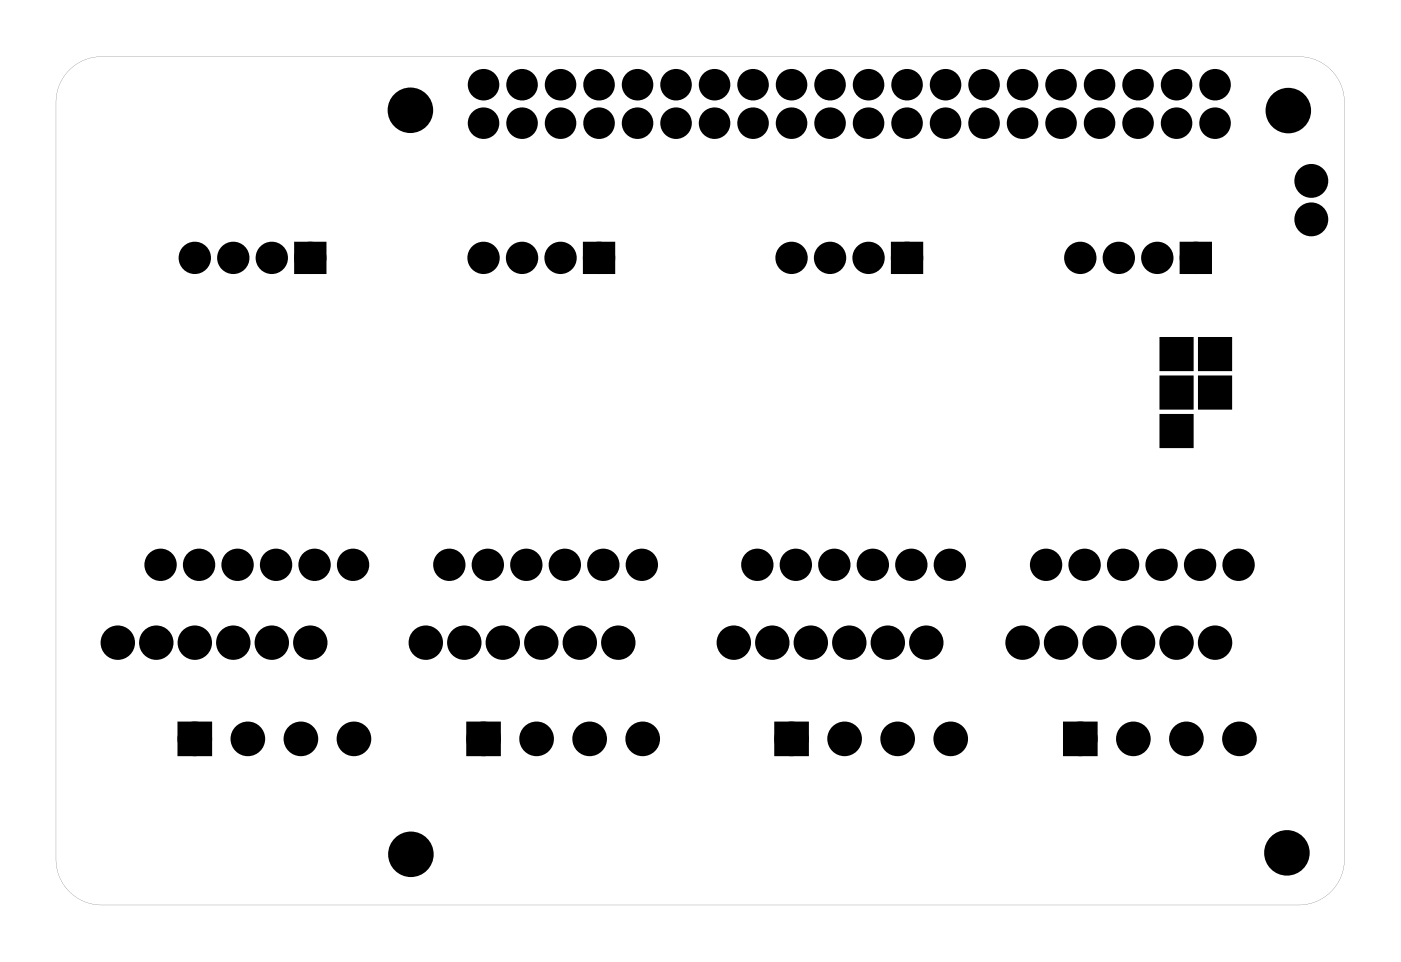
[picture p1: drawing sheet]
<svg xmlns="http://www.w3.org/2000/svg" width="92mm" height="63mm" viewBox="0 0 92 63" stroke-linecap="round" stroke-linejoin="round" font-family="sans-serif">
<g fill="#000">
<path d="M19.7 16.3h1.5v1.4h-1.5zM38.8 16.3h1.4v1.4h-1.4zM59.1 16.3h1.5v1.4h-1.5zM78.2 16.3h1.4v1.4h-1.4zM76.6 27.5h2v2h-2zM76.6 24.9h2v2h-2zM76.6 22.4h2v2h-2zM79.2 24.9h2v2h-2zM79.2 22.4h2v2h-2zM12.1 48h1.5v1.5h-1.5zM31.1 48h1.6v1.5h-1.6zM51.5 48h1.5v1.5h-1.5z"/>
<path d="M70.5 48h1.5v1.5h-1.5z"/>
<path d="M4.4 4.9a2.99 2.99 0 0 1 2.3-1.2h79a3 3 0 0 1 3 3v50a3 3 0 0 1-3 3h-79a3 3 0 0 1-3-3v-50a3 3 0 0 1 .7-1.8zM4.4 4.9l-.4 .5-.2 .7-.1 .6v50a3 3 0 0 0 3 3h79a3 3 0 0 0 3-3v-50a3 3 0 0 0-3-3h-79a3 3 0 0 0-2.3 1.2z"/>
</g>
<g fill="#000">
<circle cx="12.9" cy="17" r=".72"/>
<circle cx="15.4" cy="17" r=".72"/>
<circle cx="17.9" cy="17" r=".72"/>
<circle cx="20.5" cy="17" r=".72"/>
<circle cx="27.1" cy="7.3" r="1.38"/>
<circle cx="31.9" cy="8.1" r=".74"/>
<circle cx="31.9" cy="5.6" r=".74"/>
<circle cx="31.9" cy="17" r=".72"/>
<circle cx="34.4" cy="17" r=".72"/>
<circle cx="34.4" cy="8.1" r=".74"/>
<circle cx="34.4" cy="5.6" r=".74"/>
<circle cx="37" cy="17" r=".72"/>
<circle cx="37" cy="8.1" r=".74"/>
<circle cx="37" cy="5.6" r=".74"/>
<circle cx="39.5" cy="17" r=".72"/>
<circle cx="39.5" cy="8.1" r=".74"/>
<circle cx="39.5" cy="5.6" r=".74"/>
<circle cx="42.1" cy="8.1" r=".74"/>
<circle cx="42.1" cy="5.6" r=".74"/>
<circle cx="44.6" cy="8.1" r=".74"/>
<circle cx="44.6" cy="5.6" r=".74"/>
<circle cx="47.1" cy="8.1" r=".74"/>
<circle cx="47.1" cy="5.6" r=".74"/>
<circle cx="49.7" cy="8.1" r=".74"/>
<circle cx="49.7" cy="5.6" r=".74"/>
<circle cx="52.2" cy="17" r=".72"/>
<circle cx="52.2" cy="8.1" r=".74"/>
<circle cx="52.2" cy="5.6" r=".74"/>
<circle cx="54.8" cy="17" r=".72"/>
<circle cx="54.8" cy="8.1" r=".74"/>
<circle cx="54.8" cy="5.6" r=".74"/>
<circle cx="57.3" cy="17" r=".72"/>
<circle cx="57.3" cy="8.1" r=".74"/>
<circle cx="57.3" cy="5.6" r=".74"/>
<circle cx="59.8" cy="17" r=".72"/>
<circle cx="59.8" cy="8.1" r=".74"/>
<circle cx="59.8" cy="5.6" r=".74"/>
<circle cx="62.4" cy="8.1" r=".74"/>
<circle cx="62.4" cy="5.6" r=".74"/>
<circle cx="64.9" cy="8.1" r=".74"/>
<circle cx="64.9" cy="5.6" r=".74"/>
<circle cx="67.5" cy="8.1" r=".74"/>
<circle cx="67.5" cy="5.6" r=".74"/>
<circle cx="70" cy="8.1" r=".74"/>
<circle cx="70" cy="5.6" r=".74"/>
<circle cx="71.3" cy="17" r=".72"/>
<circle cx="72.5" cy="8.1" r=".74"/>
<circle cx="72.5" cy="5.6" r=".74"/>
<circle cx="73.8" cy="17" r=".72"/>
<circle cx="75.1" cy="8.1" r=".74"/>
<circle cx="75.1" cy="5.6" r=".74"/>
<circle cx="76.4" cy="17" r=".72"/>
<circle cx="77.6" cy="8.1" r=".74"/>
<circle cx="77.6" cy="5.6" r=".74"/>
<circle cx="78.9" cy="17" r=".72"/>
<circle cx="80.2" cy="8.1" r=".74"/>
<circle cx="80.2" cy="5.6" r=".74"/>
<circle cx="85" cy="7.3" r="1.38"/>
<circle cx="86.5" cy="14.5" r=".74"/>
<circle cx="86.5" cy="11.9" r=".74"/>
<circle cx="10.6" cy="37.3" r=".72"/>
<circle cx="13.1" cy="37.3" r=".72"/>
<circle cx="15.7" cy="37.3" r=".72"/>
<circle cx="18.2" cy="37.3" r=".72"/>
<circle cx="20.8" cy="37.3" r=".72"/>
<circle cx="23.3" cy="37.3" r=".72"/>
<circle cx="29.6" cy="37.3" r=".72"/>
<circle cx="32.2" cy="37.3" r=".72"/>
<circle cx="34.7" cy="37.3" r=".72"/>
<circle cx="37.3" cy="37.3" r=".72"/>
<circle cx="39.8" cy="37.3" r=".72"/>
<circle cx="42.3" cy="37.3" r=".72"/>
<circle cx="50" cy="37.3" r=".72"/>
<circle cx="52.5" cy="37.3" r=".72"/>
<circle cx="55" cy="37.3" r=".72"/>
<circle cx="57.6" cy="37.3" r=".72"/>
<circle cx="60.1" cy="37.3" r=".72"/>
<circle cx="62.7" cy="37.3" r=".72"/>
<circle cx="69" cy="37.3" r=".72"/>
<circle cx="71.6" cy="37.3" r=".72"/>
<circle cx="74.1" cy="37.3" r=".72"/>
<circle cx="76.6" cy="37.3" r=".72"/>
<circle cx="79.2" cy="37.3" r=".72"/>
<circle cx="81.7" cy="37.3" r=".72"/>
<circle cx="7.8" cy="42.4" r=".75"/>
<circle cx="10.3" cy="42.4" r=".75"/>
<circle cx="12.9" cy="42.4" r=".75"/>
<circle cx="12.9" cy="48.8" r=".76"/>
<circle cx="15.4" cy="42.4" r=".75"/>
<circle cx="16.4" cy="48.8" r=".76"/>
<circle cx="17.9" cy="42.4" r=".75"/>
<circle cx="19.9" cy="48.8" r=".76"/>
<circle cx="20.5" cy="42.4" r=".75"/>
<circle cx="23.4" cy="48.8" r=".76"/>
<circle cx="27.1" cy="56.4" r="1.38"/>
<circle cx="28.1" cy="42.4" r=".75"/>
<circle cx="30.6" cy="42.4" r=".75"/>
<circle cx="31.9" cy="48.8" r=".76"/>
<circle cx="33.2" cy="42.4" r=".75"/>
<circle cx="35.4" cy="48.8" r=".76"/>
<circle cx="35.7" cy="42.4" r=".75"/>
<circle cx="38.3" cy="42.4" r=".75"/>
<circle cx="38.9" cy="48.8" r=".76"/>
<circle cx="40.8" cy="42.4" r=".75"/>
<circle cx="42.4" cy="48.8" r=".76"/>
<circle cx="48.4" cy="42.4" r=".75"/>
<circle cx="51" cy="42.4" r=".75"/>
<circle cx="52.2" cy="48.8" r=".76"/>
<circle cx="53.5" cy="42.4" r=".75"/>
<circle cx="55.7" cy="48.8" r=".76"/>
<circle cx="56" cy="42.4" r=".75"/>
<circle cx="58.6" cy="42.4" r=".75"/>
<circle cx="59.2" cy="48.8" r=".76"/>
<circle cx="61.1" cy="42.4" r=".75"/>
<circle cx="62.7" cy="48.8" r=".76"/>
<circle cx="67.5" cy="42.4" r=".75"/>
<circle cx="70" cy="42.4" r=".75"/>
<circle cx="71.3" cy="48.8" r=".76"/>
<circle cx="72.5" cy="42.4" r=".75"/>
<circle cx="74.8" cy="48.8" r=".76"/>
<circle cx="75.1" cy="42.4" r=".75"/>
<circle cx="77.6" cy="42.4" r=".75"/>
<circle cx="78.3" cy="48.8" r=".76"/>
<circle cx="80.2" cy="42.4" r=".75"/>
<circle cx="81.8" cy="48.8" r=".76"/>
<circle cx="84.9" cy="56.3" r="1.38"/>
</g>
<g fill="none" stroke="#000" stroke-width=".76" stroke-linecap="butt">
<path d="M12.1 48h1.5v1.5h-1.5zM31.1 48h1.6v1.5h-1.6zM51.5 48h1.5v1.5h-1.5zM70.5 48h1.5v1.5h-1.5z"/>
<circle cx="86.5" cy="11.9" r=".74"/>
<circle cx="86.5" cy="14.5" r=".74"/>
<circle cx="7.8" cy="42.4" r=".75"/>
<circle cx="10.3" cy="42.4" r=".75"/>
<circle cx="12.9" cy="42.4" r=".75"/>
<circle cx="12.9" cy="48.8" r=".76"/>
<circle cx="15.4" cy="42.4" r=".75"/>
<circle cx="16.4" cy="48.8" r=".76"/>
<circle cx="17.9" cy="42.4" r=".75"/>
<circle cx="19.9" cy="48.8" r=".76"/>
<circle cx="20.5" cy="42.4" r=".75"/>
<circle cx="23.4" cy="48.8" r=".76"/>
<circle cx="28.1" cy="42.4" r=".75"/>
<circle cx="30.6" cy="42.4" r=".75"/>
<circle cx="31.9" cy="48.8" r=".76"/>
<circle cx="33.2" cy="42.4" r=".75"/>
<circle cx="35.4" cy="48.8" r=".76"/>
<circle cx="35.7" cy="42.4" r=".75"/>
<circle cx="38.3" cy="42.4" r=".75"/>
<circle cx="38.9" cy="48.8" r=".76"/>
<circle cx="40.8" cy="42.4" r=".75"/>
<circle cx="42.4" cy="48.8" r=".76"/>
<circle cx="48.4" cy="42.4" r=".75"/>
<circle cx="51" cy="42.4" r=".75"/>
<circle cx="52.2" cy="48.8" r=".76"/>
<circle cx="53.5" cy="42.4" r=".75"/>
<circle cx="55.7" cy="48.8" r=".76"/>
<circle cx="56" cy="42.4" r=".75"/>
<circle cx="58.6" cy="42.4" r=".75"/>
<circle cx="59.2" cy="48.8" r=".76"/>
<circle cx="61.1" cy="42.4" r=".75"/>
<circle cx="62.7" cy="48.8" r=".76"/>
<circle cx="67.5" cy="42.4" r=".75"/>
<circle cx="70" cy="42.4" r=".75"/>
<circle cx="71.3" cy="48.8" r=".76"/>
<circle cx="72.5" cy="42.4" r=".75"/>
<circle cx="74.8" cy="48.8" r=".76"/>
<circle cx="75.1" cy="42.4" r=".75"/>
<circle cx="77.6" cy="42.4" r=".75"/>
<circle cx="78.3" cy="48.8" r=".76"/>
<circle cx="80.2" cy="42.4" r=".75"/>
<circle cx="81.8" cy="48.8" r=".76"/>
</g>
<g fill="none" stroke="#000" stroke-width=".25">
<path d="M76.6 27.5h2v2h-2zM76.6 24.9h2v2h-2zM76.6 22.4h2v2h-2zM79.2 24.9h2v2h-2zM79.2 22.4h2v2h-2z"/>
<circle cx="27.1" cy="7.3" r="1.38"/>
<circle cx="85" cy="7.3" r="1.38"/>
<circle cx="27.1" cy="56.4" r="1.38"/>
<circle cx="84.9" cy="56.3" r="1.38"/>
</g>
<g fill="none" stroke="#000" stroke-width=".61" stroke-linecap="butt">
<circle cx="31.9" cy="5.6" r=".74"/>
<circle cx="31.9" cy="8.1" r=".74"/>
<circle cx="34.4" cy="5.6" r=".74"/>
<circle cx="34.4" cy="8.1" r=".74"/>
<circle cx="37" cy="5.6" r=".74"/>
<circle cx="37" cy="8.1" r=".74"/>
<circle cx="39.5" cy="5.6" r=".74"/>
<circle cx="39.5" cy="8.1" r=".74"/>
<circle cx="42.1" cy="5.6" r=".74"/>
<circle cx="42.1" cy="8.1" r=".74"/>
<circle cx="44.6" cy="5.6" r=".74"/>
<circle cx="44.6" cy="8.1" r=".74"/>
<circle cx="47.1" cy="5.6" r=".74"/>
<circle cx="47.1" cy="8.1" r=".74"/>
<circle cx="49.7" cy="5.6" r=".74"/>
<circle cx="49.7" cy="8.1" r=".74"/>
<circle cx="52.2" cy="5.6" r=".74"/>
<circle cx="52.2" cy="8.1" r=".74"/>
<circle cx="54.8" cy="5.6" r=".74"/>
<circle cx="54.8" cy="8.1" r=".74"/>
<circle cx="57.3" cy="5.6" r=".74"/>
<circle cx="57.3" cy="8.1" r=".74"/>
<circle cx="59.8" cy="5.6" r=".74"/>
<circle cx="59.8" cy="8.1" r=".74"/>
<circle cx="62.4" cy="5.6" r=".74"/>
<circle cx="62.4" cy="8.1" r=".74"/>
<circle cx="64.9" cy="5.6" r=".74"/>
<circle cx="64.9" cy="8.1" r=".74"/>
<circle cx="67.5" cy="5.6" r=".74"/>
<circle cx="67.5" cy="8.1" r=".74"/>
<circle cx="70" cy="5.6" r=".74"/>
<circle cx="70" cy="8.1" r=".74"/>
<circle cx="72.5" cy="5.6" r=".74"/>
<circle cx="72.5" cy="8.1" r=".74"/>
<circle cx="75.1" cy="5.6" r=".74"/>
<circle cx="75.1" cy="8.1" r=".74"/>
<circle cx="77.6" cy="5.6" r=".74"/>
<circle cx="77.6" cy="8.1" r=".74"/>
<circle cx="80.2" cy="5.6" r=".74"/>
<circle cx="80.2" cy="8.1" r=".74"/>
</g>
<g fill="none" stroke="#000" stroke-width=".69" stroke-linecap="butt">
<path d="M19.7 16.3h1.5v1.4h-1.5zM38.8 16.3h1.4v1.4h-1.4zM59.1 16.3h1.5v1.4h-1.5zM78.2 16.3h1.4v1.4h-1.4z"/>
<circle cx="12.9" cy="17" r=".72"/>
<circle cx="15.4" cy="17" r=".72"/>
<circle cx="17.9" cy="17" r=".72"/>
<circle cx="20.5" cy="17" r=".72"/>
<circle cx="31.9" cy="17" r=".72"/>
<circle cx="34.4" cy="17" r=".72"/>
<circle cx="37" cy="17" r=".72"/>
<circle cx="39.5" cy="17" r=".72"/>
<circle cx="52.2" cy="17" r=".72"/>
<circle cx="54.8" cy="17" r=".72"/>
<circle cx="57.3" cy="17" r=".72"/>
<circle cx="59.8" cy="17" r=".72"/>
<circle cx="71.3" cy="17" r=".72"/>
<circle cx="73.8" cy="17" r=".72"/>
<circle cx="76.4" cy="17" r=".72"/>
<circle cx="78.9" cy="17" r=".72"/>
<circle cx="10.6" cy="37.3" r=".72"/>
<circle cx="13.1" cy="37.3" r=".72"/>
<circle cx="15.7" cy="37.3" r=".72"/>
<circle cx="18.2" cy="37.3" r=".72"/>
<circle cx="20.8" cy="37.3" r=".72"/>
<circle cx="23.3" cy="37.3" r=".72"/>
<circle cx="29.6" cy="37.3" r=".72"/>
<circle cx="32.2" cy="37.3" r=".72"/>
<circle cx="34.7" cy="37.3" r=".72"/>
<circle cx="37.3" cy="37.3" r=".72"/>
<circle cx="39.8" cy="37.3" r=".72"/>
<circle cx="42.3" cy="37.3" r=".72"/>
<circle cx="50" cy="37.3" r=".72"/>
<circle cx="52.5" cy="37.3" r=".72"/>
<circle cx="55" cy="37.3" r=".72"/>
<circle cx="57.6" cy="37.3" r=".72"/>
<circle cx="60.1" cy="37.3" r=".72"/>
<circle cx="62.7" cy="37.3" r=".72"/>
<circle cx="69" cy="37.3" r=".72"/>
<circle cx="71.6" cy="37.3" r=".72"/>
<circle cx="74.1" cy="37.3" r=".72"/>
<circle cx="76.6" cy="37.3" r=".72"/>
<circle cx="79.2" cy="37.3" r=".72"/>
<circle cx="81.7" cy="37.3" r=".72"/>
</g>
</svg>
